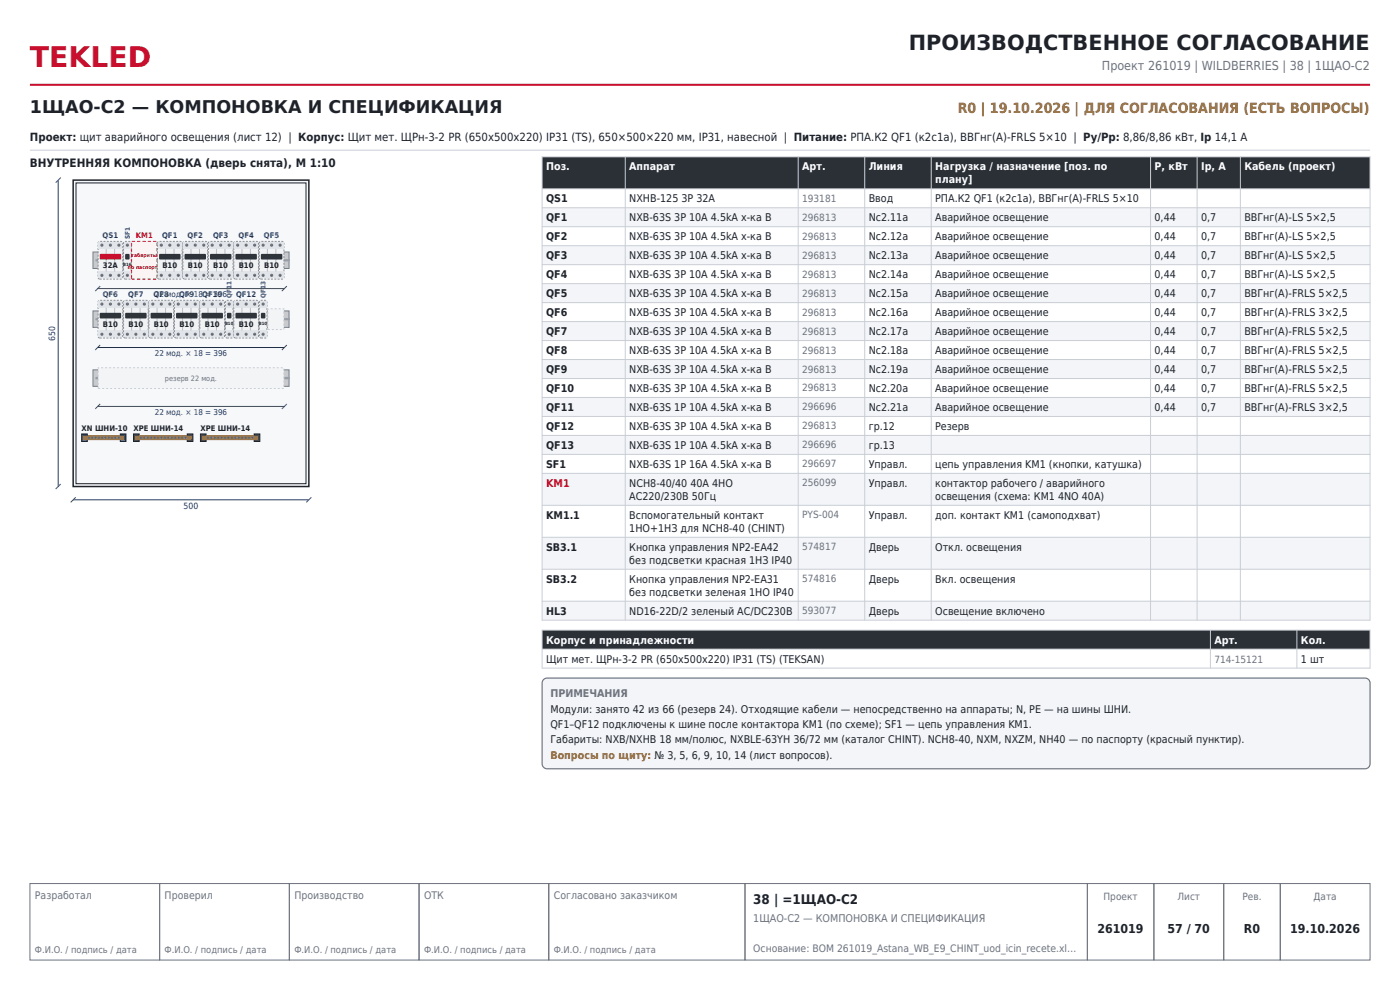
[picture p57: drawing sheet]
<svg xmlns="http://www.w3.org/2000/svg" width="297mm" height="210mm" viewBox="0 0 297 210" stroke-linecap="round" stroke-linejoin="round" font-family="sans-serif">
<defs><g id="words">
<text font-size="6" fill="#c8102e" x="6.3" y="14.1">TEKLED</text>
<text font-size="4.4" fill="#1f2329" x="192.8" y="10.6">ПРОИЗВОДСТВЕННОЕ СОГЛАСОВАНИЕ</text>
<text font-size="3.7" fill="#1f2329" x="6.3" y="24">1ЩАО-С2 — КОМПОНОВКА И СПЕЦИФИКАЦИЯ</text>
<text font-size="3" fill="#b26b00" x="203.2" y="24">R0 | 19.10.2026 | ДЛЯ СОГЛАСОВАНИЯ (ЕСТЬ ВОПРОСЫ)</text>
<text font-size="2.8" fill="#1f2329" x="159.8" y="191.7">38 | =1ЩАО-С2</text>
<text font-size="2.6" fill="#6b7280" x="233.8" y="14.8">Проект 261019 | WILDBERRIES | 38 | 1ЩАО-С2</text>
<g font-size="2.6" fill="#1f2329">
<text x="232.8" y="198">261019</text>
<text x="247.7" y="198">57 / 70</text>
<text x="263.9" y="198">R0</text>
<text x="273.7" y="198">19.10.2026</text>
</g>
<text font-size="2.5" fill="#1f2329" x="6.3" y="35.4">ВНУТРЕННЯЯ КОМПОНОВКА (дверь снята), М 1:10</text>
<text font-size="2.4" fill="#1f2329" x="6.3" y="29.9">Проект: щит аварийного освещения (лист 12) | Корпус: Щит мет. ЩРн-3-2 PR (650x500x220) IP31 (TS), 650×500×220 мм, IP31, навесной | Питание: РПА.К2 QF1 (к2с1а), ВВГнг(А)-FRLS 5×10 | Pу/Pр: 8,86/8,86 кВт, Iр 14,1 А</text>
<g font-size="2.3" fill="#fff">
<text x="115.9" y="36.2">Поз.</text>
<text x="133.5" y="36.2">Аппарат</text>
<text x="170.2" y="36.2">Арт.</text>
<text x="184.3" y="36.2">Линия</text>
<text x="198.4" y="36.2">Нагрузка / назначение [поз. по</text>
<text x="198.4" y="38.9">плану]</text>
<text x="244.9" y="36.2">P, кВт</text>
<text x="254.8" y="36.2">Iр, А</text>
<text x="264" y="36.2">Кабель (проект)</text>
<text x="115.9" y="136.6">Корпус и принадлежности</text>
<text x="257.6" y="136.6">Арт.</text>
<text x="276" y="136.6">Кол.</text>
</g>
<g font-size="2.3" fill="#1f2329">
<text x="115.9" y="42.9">QS1</text>
<text x="115.9" y="47">QF1</text>
<text x="133.5" y="42.9">NXHB-125 3P 32A</text>
<text x="133.5" y="47">NXB-63S 3P 10А 4.5kA х-ка B</text>
<text x="184.3" y="42.9">Ввод</text>
<text x="184.3" y="47">Nс2.11а</text>
<text x="198.4" y="42.9">РПА.К2 QF1 (к2с1а), ВВГнг(А)-FRLS 5×10</text>
<text x="198.4" y="47">Аварийное освещение</text>
<text x="244.9" y="47">0,44</text>
<text x="254.8" y="47">0,7</text>
<text x="264" y="47">ВВГнг(А)-LS 5×2,5</text>
<text x="115.9" y="51">QF2</text>
<text x="133.5" y="51">NXB-63S 3P 10А 4.5kA х-ка B</text>
<text x="184.3" y="51">Nс2.12а</text>
<text x="198.4" y="51">Аварийное освещение</text>
<text x="244.9" y="51">0,44</text>
<text x="254.8" y="51">0,7</text>
<text x="264" y="51">ВВГнг(А)-LS 5×2,5</text>
<text x="115.9" y="55">QF3</text>
<text x="115.9" y="59">QF4</text>
<text x="133.5" y="55">NXB-63S 3P 10А 4.5kA х-ка B</text>
<text x="133.5" y="59">NXB-63S 3P 10А 4.5kA х-ка B</text>
<text x="184.3" y="55">Nс2.13а</text>
<text x="184.3" y="59">Nс2.14а</text>
<text x="198.4" y="55">Аварийное освещение</text>
<text x="198.4" y="59">Аварийное освещение</text>
<text x="244.9" y="55">0,44</text>
<text x="244.9" y="59">0,44</text>
<text x="254.8" y="55">0,7</text>
<text x="254.8" y="59">0,7</text>
<text x="264" y="55">ВВГнг(А)-LS 5×2,5</text>
<text x="264" y="59">ВВГнг(А)-LS 5×2,5</text>
<text x="115.9" y="63.1">QF5</text>
<text x="133.5" y="63.1">NXB-63S 3P 10А 4.5kA х-ка B</text>
<text x="184.3" y="63.1">Nс2.15а</text>
<text x="198.4" y="63.1">Аварийное освещение</text>
<text x="244.9" y="63.1">0,44</text>
<text x="254.8" y="63.1">0,7</text>
<text x="264" y="63.1">ВВГнг(А)-FRLS 5×2,5</text>
<text x="115.9" y="67.1">QF6</text>
<text x="115.9" y="71.1">QF7</text>
<text x="133.5" y="67.1">NXB-63S 3P 10А 4.5kA х-ка B</text>
<text x="133.5" y="71.1">NXB-63S 3P 10А 4.5kA х-ка B</text>
<text x="184.3" y="67.1">Nс2.16а</text>
<text x="184.3" y="71.1">Nс2.17а</text>
<text x="198.4" y="67.1">Аварийное освещение</text>
<text x="198.4" y="71.1">Аварийное освещение</text>
<text x="244.9" y="67.1">0,44</text>
<text x="244.9" y="71.1">0,44</text>
<text x="254.8" y="67.1">0,7</text>
<text x="254.8" y="71.1">0,7</text>
<text x="264" y="67.1">ВВГнг(А)-FRLS 3×2,5</text>
<text x="264" y="71.1">ВВГнг(А)-FRLS 5×2,5</text>
<text x="115.9" y="75.1">QF8</text>
<text x="133.5" y="75.1">NXB-63S 3P 10А 4.5kA х-ка B</text>
<text x="184.3" y="75.1">Nс2.18а</text>
<text x="198.4" y="75.1">Аварийное освещение</text>
<text x="244.9" y="75.1">0,44</text>
<text x="254.8" y="75.1">0,7</text>
<text x="264" y="75.1">ВВГнг(А)-FRLS 5×2,5</text>
<text x="115.9" y="79.2">QF9</text>
<text x="115.9" y="83.2">QF10</text>
<text x="133.5" y="79.2">NXB-63S 3P 10А 4.5kA х-ка B</text>
<text x="133.5" y="83.2">NXB-63S 3P 10А 4.5kA х-ка B</text>
<text x="184.3" y="79.2">Nс2.19а</text>
<text x="184.3" y="83.2">Nс2.20а</text>
<text x="198.4" y="79.2">Аварийное освещение</text>
<text x="198.4" y="83.2">Аварийное освещение</text>
<text x="244.9" y="79.2">0,44</text>
<text x="244.9" y="83.2">0,44</text>
<text x="254.8" y="79.2">0,7</text>
<text x="254.8" y="83.2">0,7</text>
<text x="264" y="79.2">ВВГнг(А)-FRLS 5×2,5</text>
<text x="264" y="83.2">ВВГнг(А)-FRLS 5×2,5</text>
<text x="115.9" y="87.2">QF11</text>
<text x="133.5" y="87.2">NXB-63S 1P 10А 4.5kA х-ка B</text>
<text x="184.3" y="87.2">Nс2.21а</text>
<text x="198.4" y="87.2">Аварийное освещение</text>
<text x="244.9" y="87.2">0,44</text>
<text x="254.8" y="87.2">0,7</text>
<text x="264" y="87.2">ВВГнг(А)-FRLS 3×2,5</text>
<text x="115.9" y="91.2">QF12</text>
<text x="115.9" y="95.3">QF13</text>
<text x="133.5" y="91.2">NXB-63S 3P 10А 4.5kA х-ка B</text>
<text x="133.5" y="95.3">NXB-63S 1P 10А 4.5kA х-ка B</text>
<text x="184.3" y="91.2">гр.12</text>
<text x="184.3" y="95.3">гр.13</text>
<text x="198.4" y="91.2">Резерв</text>
<text x="115.9" y="99.3">SF1</text>
<text x="133.5" y="99.3">NXB-63S 1P 16А 4.5kA х-ка B</text>
<text x="184.3" y="99.3">Управл.</text>
<text x="198.4" y="99.3">цепь управления KM1 (кнопки, катушка)</text>
<text x="133.5" y="103.3">NCH8-40/40 40A 4НО</text>
<text x="133.5" y="106.1">AC220/230В 50Гц</text>
<text x="184.3" y="103.3">Управл.</text>
<text x="198.4" y="103.3">контактор рабочего / аварийного</text>
<text x="198.4" y="106.1">освещения (схема: КМ1 4NO 40А)</text>
<text x="115.9" y="110.1">KM1.1</text>
<text x="133.5" y="110.1">Вспомогательный контакт</text>
<text x="133.5" y="112.8">1НО+1НЗ для NCH8-40 (CHINT)</text>
<text x="184.3" y="110.1">Управл.</text>
<text x="198.4" y="110.1">доп. контакт KM1 (самоподхват)</text>
<text x="115.9" y="116.9">SB3.1</text>
<text x="133.5" y="116.9">Кнопка управления NP2-EA42</text>
<text x="133.5" y="119.6">без подсветки красная 1НЗ IP40</text>
<text x="184.3" y="116.9">Дверь</text>
<text x="198.4" y="116.9">Откл. освещения</text>
<text x="115.9" y="123.6">SB3.2</text>
<text x="133.5" y="123.6">Кнопка управления NP2-EA31</text>
<text x="184.3" y="123.6">Дверь</text>
<text x="198.4" y="123.6">Вкл. освещения</text>
<text x="115.9" y="130.4">HL3</text>
<text x="133.5" y="126.4">без подсветки зеленая 1НО IP40</text>
<text x="133.5" y="130.4">ND16-22D/2 зеленый AC/DC230В</text>
<text x="184.3" y="130.4">Дверь</text>
<text x="198.4" y="130.4">Освещение включено</text>
<text x="115.9" y="140.6">Щит мет. ЩРн-3-2 PR (650x500x220) IP31 (TS) (TEKSAN)</text>
<text x="276" y="140.6">1 шт</text>
<text x="116.8" y="151.1">Модули: занято 42 из 66 (резерв 24). Отходящие кабели — непосредственно на аппараты; N, PE — на шины ШНИ.</text>
<text x="116.8" y="154.4">QF1–QF12 подключены к шине после контактора KM1 (по схеме); SF1 — цепь управления KM1.</text>
<text x="116.8" y="157.7">Габариты: NXB/NXHB 18 мм/полюс, NXBLE-63YH 36/72 мм (каталог CHINT). NCH8-40, NXM, NXZM, NH40 — по паспорту (красный пунктир).</text>
</g>
<text font-size="2.3" fill="#c8102e" x="115.9" y="103.3">KM1</text>
<g font-size="2.3" fill="#6b7280">
<text x="116.8" y="147.9">ПРИМЕЧАНИЯ</text>
<text x="159.8" y="195.5">1ЩАО-С2 — КОМПОНОВКА И СПЕЦИФИКАЦИЯ</text>
</g>
<text font-size="2.3" fill="#b26b00" x="116.8" y="161">Вопросы по щиту: № 3, 5, 6, 9, 10, 14 (лист вопросов).</text>
<g font-size="2.2" fill="#6b7280">
<text x="7.4" y="190.6">Разработал</text>
<text x="34.9" y="190.6">Проверил</text>
<text x="62.4" y="190.6">Производство</text>
<text x="90" y="190.6">ОТК</text>
<text x="117.5" y="190.6">Согласовано заказчиком</text>
<text x="159.8" y="201.9">Основание: BOM 261019_Astana_WB_E9_CHINT_uod_icin_recete.xl…</text>
</g>
<g font-size="2.1" fill="#6b7280">
<text x="170.2" y="42.8">193181</text>
<text x="170.2" y="46.8">296813</text>
<text x="170.2" y="50.8">296813</text>
<text x="170.2" y="54.9">296813</text>
<text x="170.2" y="58.9">296813</text>
<text x="170.2" y="62.9">296813</text>
<text x="170.2" y="66.9">296813</text>
<text x="170.2" y="71">296813</text>
<text x="170.2" y="75">296813</text>
<text x="170.2" y="79">296813</text>
<text x="170.2" y="83">296813</text>
<text x="170.2" y="87.1">296696</text>
<text x="170.2" y="91.1">296813</text>
<text x="170.2" y="95.1">296696</text>
<text x="170.2" y="99.1">296697</text>
<text x="170.2" y="103.2">256099</text>
<text x="170.2" y="109.9">PYS-004</text>
<text x="170.2" y="116.7">574817</text>
<text x="170.2" y="123.5">574816</text>
<text x="170.2" y="130.3">593077</text>
<text x="257.6" y="140.5">714-15121</text>
<text x="234.1" y="190.9">Проект</text>
<text x="249.8" y="190.9">Лист</text>
<text x="263.6" y="190.9">Рев.</text>
<text x="278.7" y="190.9">Дата</text>
</g>
<g font-size="2" fill="#6b7280">
<text x="7.4" y="202.2">Ф.И.О. / подпись / дата</text>
<text x="34.9" y="202.2">Ф.И.О. / подпись / дата</text>
<text x="62.4" y="202.2">Ф.И.О. / подпись / дата</text>
<text x="90" y="202.2">Ф.И.О. / подпись / дата</text>
<text x="117.5" y="202.2">Ф.И.О. / подпись / дата</text>
</g>
<g font-size="1.8" fill="#0b3d91">
<text x="11.7" y="72.3" transform="rotate(-90 11.7 72.3)">650</text>
<text x="38.9" y="108">500</text>
</g>
<g font-size="1.7" fill="#0b3d91">
<text x="32.8" y="63.1">22 мод. × 18 = 396</text>
<text x="32.8" y="75.6">22 мод. × 18 = 396</text>
<text x="32.8" y="88.1">22 мод. × 18 = 396</text>
</g>
<g font-size="1.6" fill="#0b3d91">
<text x="21.8" y="50.6">QS1</text>
<text x="34.4" y="50.6">QF1</text>
<text x="39.8" y="50.6">QF2</text>
<text x="45.2" y="50.6">QF3</text>
<text x="50.6" y="50.6">QF4</text>
<text x="56" y="50.6">QF5</text>
<text x="21.8" y="63.1">QF6</text>
<text x="27.2" y="63.1">QF7</text>
<text x="32.6" y="63.1">QF8</text>
<text x="38" y="63.1">QF9</text>
<text x="42.9" y="63.1">QF10</text>
<text x="50.1" y="63.1">QF12</text>
</g>
<text font-size="1.6" fill="#c8102e" x="28.8" y="50.6">KM1</text>
<g font-size="1.6" fill="#1f2329">
<text x="21.8" y="56.8">32A</text>
<text x="34.5" y="56.8">B10</text>
<text x="39.9" y="56.8">B10</text>
<text x="45.3" y="56.8">B10</text>
<text x="50.7" y="56.8">B10</text>
<text x="56.1" y="56.8">B10</text>
<text x="21.9" y="69.3">B10</text>
<text x="27.3" y="69.3">B10</text>
<text x="32.7" y="69.3">B10</text>
<text x="38.1" y="69.3">B10</text>
<text x="43.5" y="69.3">B10</text>
<text x="50.7" y="69.3">B10</text>
<text x="17.3" y="91.5">XN ШНИ-10</text>
<text x="28.3" y="91.5">XPE ШНИ-14</text>
<text x="42.5" y="91.5">XPE ШНИ-14</text>
</g>
<text font-size="1.6" fill="#6b7280" x="35" y="80.9">резерв 22 мод.</text>
<g font-size="1.3" fill="#0b3d91">
<text x="27.5" y="50.7" transform="rotate(-90 27.5 50.7)">SF1</text>
<text x="49.1" y="63.2" transform="rotate(-90 49.1 63.2)">QF11</text>
<text x="56.3" y="63.2" transform="rotate(-90 56.3 63.2)">QF13</text>
</g>
<g font-size="1.1" fill="#c8102e">
<text x="27.2" y="57">по паспорту</text>
<text x="27.9" y="54.5">габариты</text>
</g>
<g font-size=".9" fill="#1f2329">
<text x="26.1" y="56.4">B16</text>
<text x="47.7" y="68.9">B10</text>
<text x="54.9" y="68.9">B10</text>
</g>
</g></defs>
<path d="M6.3 18h284.4" fill="none" stroke="#c8102e" stroke-width=".42"/>
<path d="M6.3 187.4h27.6v16.2h-27.6zM33.9 187.4h27.5v16.2h-27.5zM61.4 187.4h27.5v16.2h-27.5zM88.9 187.4h27.5v16.2h-27.5zM116.4 187.4h41.6v16.2h-41.6zM158 187.4h72.7v16.2h-72.7zM230.7 187.4h14.1v16.2h-14.1zM244.8 187.4h14.8v16.2h-14.8zM259.6 187.4h12v16.2h-12zM271.6 187.4h19.1v16.2h-19.1z" fill="none" stroke="#6b7280" stroke-width=".21"/>
<path d="M6.3 31.9h284.4" fill="none" stroke="#c9ced6" stroke-width=".21"/>
<path d="M15.5 38.2h50v65h-50z" fill-rule="evenodd" fill="#f7f8fa" stroke="#1f2329" stroke-width=".32"/>
<path d="M16.1 38.8h48.8v63.8h-48.8z" fill="none" stroke="#1f2329" stroke-width=".21"/>
<path d="M12.3 38.2v65M12.9 37.7l-1.1 1M12.9 102.7l-1.1 1M15.5 106h50M16.1 105.5l-1.1 1.1M66.1 105.5l-1.1 1.1" fill="none" stroke="#0b3d91" stroke-width=".21"/>
<path d="M19.7 53.5h41.6v3.5h-41.6z" fill-rule="evenodd" fill="#c3c8ce" stroke="#7a818b" stroke-width=".21"/>
<g fill="#9aa0a8">
<path d="M20.3 55h1l.2 .2-.2 .2h-.8h-.2z" fill-rule="evenodd"/>
<path d="M22.8 55h1l.2 .2-.2 .2h-.8h-.2z" fill-rule="evenodd"/>
<path d="M25.3 55h1l.2 .2-.2 .2h-.8h-.2z" fill-rule="evenodd"/>
<path d="M27.8 55h1l.2 .2-.2 .2h-.8h-.2z" fill-rule="evenodd"/>
<path d="M30.3 55h1l.2 .2-.2 .2h-.8h-.2z" fill-rule="evenodd"/>
<path d="M32.8 55h1l.2 .2-.2 .2h-.8h-.2z" fill-rule="evenodd"/>
<path d="M35.3 55h1l.2 .2-.2 .2h-.8h-.2z" fill-rule="evenodd"/>
<path d="M37.8 55h1l.2 .2-.2 .2h-.8h-.2z" fill-rule="evenodd"/>
<path d="M40.3 55h1l.2 .2-.2 .2h-.8h-.2z" fill-rule="evenodd"/>
<path d="M42.8 55h1l.2 .2-.2 .2h-.8h-.2z" fill-rule="evenodd"/>
<path d="M45.3 55h1l.2 .2-.2 .2h-.8h-.2z" fill-rule="evenodd"/>
<path d="M47.8 55h1l.2 .2-.2 .2h-.8h-.2z" fill-rule="evenodd"/>
<path d="M50.3 55h1l.2 .2-.2 .2h-.8h-.2z" fill-rule="evenodd"/>
<path d="M52.8 55h1l.2 .2-.2 .2h-.8h-.2z" fill-rule="evenodd"/>
<path d="M55.3 55h1l.2 .2-.2 .2h-.8h-.2z" fill-rule="evenodd"/>
<path d="M57.8 55h1l.2 .2-.2 .2h-.8h-.2z" fill-rule="evenodd"/>
<path d="M60.3 55h1l.2 .2-.2 .2h-.8h-.2z" fill-rule="evenodd"/>
</g>
<path d="M21 51.3l4.7-.1 .3 .2v7.5l-.1 .3h-4.7l-.3-.2-.1-7.4z" fill-rule="evenodd" fill="#f1f2f3" stroke="#8a9099" stroke-width=".21" stroke-dasharray=".4 .3" stroke-linecap="butt"/>
<g fill="#e1e4e8">
<path d="M21 51.5h4.9v1.3h-4.9z" fill-rule="evenodd"/>
<path d="M21 57.6h4.9v1.4h-4.9z" fill-rule="evenodd"/>
</g>
<circle cx="21.6" cy="52" r=".23" fill="#d9dce0" stroke="#6b7280" stroke-width=".21"/>
<path d="M21.5 52h.3" fill="none" stroke="#4b5058" stroke-width=".21"/>
<circle cx="21.6" cy="58.4" r=".23" fill="#d9dce0" stroke="#6b7280" stroke-width=".21"/>
<path d="M21.5 58.4h.3" fill="none" stroke="#4b5058" stroke-width=".21"/>
<circle cx="23.4" cy="52" r=".23" fill="#d9dce0" stroke="#6b7280" stroke-width=".21"/>
<path d="M23.3 52h.3" fill="none" stroke="#4b5058" stroke-width=".21"/>
<circle cx="23.4" cy="58.4" r=".23" fill="#d9dce0" stroke="#6b7280" stroke-width=".21"/>
<path d="M23.3 58.4h.3" fill="none" stroke="#4b5058" stroke-width=".21"/>
<path d="M22.5 52.8v4.8" fill="none" stroke="#b9bec5" stroke-width=".21"/>
<circle cx="25.2" cy="52" r=".23" fill="#d9dce0" stroke="#6b7280" stroke-width=".21"/>
<path d="M25.1 52h.3" fill="none" stroke="#4b5058" stroke-width=".21"/>
<circle cx="25.2" cy="58.4" r=".23" fill="#d9dce0" stroke="#6b7280" stroke-width=".21"/>
<path d="M25.1 58.4h.3" fill="none" stroke="#4b5058" stroke-width=".21"/>
<path d="M24.3 52.8v4.8" fill="none" stroke="#b9bec5" stroke-width=".21"/>
<path d="M21.2 53.9h4.3l.2 .2v.7l-.2 .3h-4.1l-.3-.3z" fill-rule="evenodd" fill="#c8102e"/>
<path d="M26.4 51.3l1.1-.1 .3 .4v7.3l-.3 .3h-1.1l-.2-.3v-7.3z" fill-rule="evenodd" fill="#f1f2f3" stroke="#8a9099" stroke-width=".21" stroke-dasharray=".4 .3" stroke-linecap="butt"/>
<g fill="#e1e4e8">
<path d="M26.4 51.5h1.3v1.3h-1.3z" fill-rule="evenodd"/>
<path d="M26.4 57.6h1.3v1.4h-1.3z" fill-rule="evenodd"/>
</g>
<circle cx="27" cy="52" r=".23" fill="#d9dce0" stroke="#6b7280" stroke-width=".21"/>
<path d="M26.9 52h.3" fill="none" stroke="#4b5058" stroke-width=".21"/>
<circle cx="27" cy="58.4" r=".23" fill="#d9dce0" stroke="#6b7280" stroke-width=".21"/>
<path d="M26.9 58.4h.3" fill="none" stroke="#4b5058" stroke-width=".21"/>
<path d="M26.6 53.9h.8v1.1h-.8z" fill-rule="evenodd" fill="#2f343b"/>
<path d="M27.9 51.2h5.4v8h-5.4z" fill-rule="evenodd" fill="#fff4f4" stroke="#c8102e" stroke-width=".21" stroke-dasharray=".7 .4" stroke-linecap="butt"/>
<path d="M33.5 51.4l.3-.2h4.5l.3 .2v7.5l-.1 .3h-4.7l-.3-.2z" fill-rule="evenodd" fill="#f1f2f3" stroke="#8a9099" stroke-width=".21" stroke-dasharray=".4 .3" stroke-linecap="butt"/>
<g fill="#e1e4e8">
<path d="M33.6 51.5h4.9v1.3h-4.9z" fill-rule="evenodd"/>
<path d="M33.6 57.6h4.9v1.4h-4.9z" fill-rule="evenodd"/>
</g>
<circle cx="34.2" cy="52" r=".23" fill="#d9dce0" stroke="#6b7280" stroke-width=".21"/>
<path d="M34.1 52h.3" fill="none" stroke="#4b5058" stroke-width=".21"/>
<circle cx="34.2" cy="58.4" r=".23" fill="#d9dce0" stroke="#6b7280" stroke-width=".21"/>
<path d="M34.1 58.4h.3" fill="none" stroke="#4b5058" stroke-width=".21"/>
<circle cx="36" cy="52" r=".23" fill="#d9dce0" stroke="#6b7280" stroke-width=".21"/>
<path d="M35.9 52h.3" fill="none" stroke="#4b5058" stroke-width=".21"/>
<circle cx="36" cy="58.4" r=".23" fill="#d9dce0" stroke="#6b7280" stroke-width=".21"/>
<path d="M35.9 58.4h.3" fill="none" stroke="#4b5058" stroke-width=".21"/>
<path d="M35.1 52.8v4.8" fill="none" stroke="#b9bec5" stroke-width=".21"/>
<circle cx="37.8" cy="52" r=".23" fill="#d9dce0" stroke="#6b7280" stroke-width=".21"/>
<path d="M37.7 52h.3" fill="none" stroke="#4b5058" stroke-width=".21"/>
<circle cx="37.8" cy="58.4" r=".23" fill="#d9dce0" stroke="#6b7280" stroke-width=".21"/>
<path d="M37.7 58.4h.3" fill="none" stroke="#4b5058" stroke-width=".21"/>
<path d="M36.9 52.8v4.8" fill="none" stroke="#b9bec5" stroke-width=".21"/>
<path d="M33.8 53.9h4.3l.2 .2v.7l-.2 .3h-4.1l-.3-.3z" fill-rule="evenodd" fill="#2f343b"/>
<path d="M39 51.3l4.7-.1 .3 .2v7.5l-.1 .3h-4.7l-.3-.2-.1-7.4z" fill-rule="evenodd" fill="#f1f2f3" stroke="#8a9099" stroke-width=".21" stroke-dasharray=".4 .3" stroke-linecap="butt"/>
<g fill="#e1e4e8">
<path d="M39 51.5h4.9v1.3h-4.9z" fill-rule="evenodd"/>
<path d="M39 57.6h4.9v1.4h-4.9z" fill-rule="evenodd"/>
</g>
<circle cx="39.6" cy="52" r=".23" fill="#d9dce0" stroke="#6b7280" stroke-width=".21"/>
<path d="M39.5 52h.3" fill="none" stroke="#4b5058" stroke-width=".21"/>
<circle cx="39.6" cy="58.4" r=".23" fill="#d9dce0" stroke="#6b7280" stroke-width=".21"/>
<path d="M39.5 58.4h.3" fill="none" stroke="#4b5058" stroke-width=".21"/>
<circle cx="41.4" cy="52" r=".23" fill="#d9dce0" stroke="#6b7280" stroke-width=".21"/>
<path d="M41.3 52h.3" fill="none" stroke="#4b5058" stroke-width=".21"/>
<circle cx="41.4" cy="58.4" r=".23" fill="#d9dce0" stroke="#6b7280" stroke-width=".21"/>
<path d="M41.3 58.4h.3" fill="none" stroke="#4b5058" stroke-width=".21"/>
<path d="M40.5 52.8v4.8" fill="none" stroke="#b9bec5" stroke-width=".21"/>
<circle cx="43.2" cy="52" r=".23" fill="#d9dce0" stroke="#6b7280" stroke-width=".21"/>
<path d="M43.1 52h.3" fill="none" stroke="#4b5058" stroke-width=".21"/>
<circle cx="43.2" cy="58.4" r=".23" fill="#d9dce0" stroke="#6b7280" stroke-width=".21"/>
<path d="M43.1 58.4h.3" fill="none" stroke="#4b5058" stroke-width=".21"/>
<path d="M42.3 52.8v4.8" fill="none" stroke="#b9bec5" stroke-width=".21"/>
<path d="M39.2 53.9h4.3l.2 .2v.7l-.2 .3h-4.1l-.3-.3z" fill-rule="evenodd" fill="#2f343b"/>
<path d="M44.4 51.3l4.7-.1 .3 .2v7.5l-.1 .3h-4.7l-.3-.2-.1-7.4z" fill-rule="evenodd" fill="#f1f2f3" stroke="#8a9099" stroke-width=".21" stroke-dasharray=".4 .3" stroke-linecap="butt"/>
<g fill="#e1e4e8">
<path d="M44.4 51.5h4.9v1.3h-4.9z" fill-rule="evenodd"/>
<path d="M44.4 57.6h4.9v1.4h-4.9z" fill-rule="evenodd"/>
</g>
<circle cx="45" cy="52" r=".23" fill="#d9dce0" stroke="#6b7280" stroke-width=".21"/>
<path d="M44.9 52h.3" fill="none" stroke="#4b5058" stroke-width=".21"/>
<circle cx="45" cy="58.4" r=".23" fill="#d9dce0" stroke="#6b7280" stroke-width=".21"/>
<path d="M44.9 58.4h.3" fill="none" stroke="#4b5058" stroke-width=".21"/>
<circle cx="46.8" cy="52" r=".23" fill="#d9dce0" stroke="#6b7280" stroke-width=".21"/>
<path d="M46.7 52h.3" fill="none" stroke="#4b5058" stroke-width=".21"/>
<circle cx="46.8" cy="58.4" r=".23" fill="#d9dce0" stroke="#6b7280" stroke-width=".21"/>
<path d="M46.7 58.4h.3" fill="none" stroke="#4b5058" stroke-width=".21"/>
<path d="M45.9 52.8v4.8" fill="none" stroke="#b9bec5" stroke-width=".21"/>
<circle cx="48.6" cy="52" r=".23" fill="#d9dce0" stroke="#6b7280" stroke-width=".21"/>
<path d="M48.5 52h.3" fill="none" stroke="#4b5058" stroke-width=".21"/>
<circle cx="48.6" cy="58.4" r=".23" fill="#d9dce0" stroke="#6b7280" stroke-width=".21"/>
<path d="M48.5 58.4h.3" fill="none" stroke="#4b5058" stroke-width=".21"/>
<path d="M47.7 52.8v4.8" fill="none" stroke="#b9bec5" stroke-width=".21"/>
<path d="M44.6 53.9h4.3l.2 .2v.7l-.2 .3h-4.1l-.3-.3z" fill-rule="evenodd" fill="#2f343b"/>
<path d="M49.8 51.3l4.7-.1 .3 .2v7.5l-.1 .3h-4.7l-.3-.2-.1-7.4z" fill-rule="evenodd" fill="#f1f2f3" stroke="#8a9099" stroke-width=".21" stroke-dasharray=".4 .3" stroke-linecap="butt"/>
<g fill="#e1e4e8">
<path d="M49.8 51.5h4.9v1.3h-4.9z" fill-rule="evenodd"/>
<path d="M49.8 57.6h4.9v1.4h-4.9z" fill-rule="evenodd"/>
</g>
<circle cx="50.4" cy="52" r=".23" fill="#d9dce0" stroke="#6b7280" stroke-width=".21"/>
<path d="M50.3 52h.3" fill="none" stroke="#4b5058" stroke-width=".21"/>
<circle cx="50.4" cy="58.4" r=".23" fill="#d9dce0" stroke="#6b7280" stroke-width=".21"/>
<path d="M50.3 58.4h.3" fill="none" stroke="#4b5058" stroke-width=".21"/>
<circle cx="52.2" cy="52" r=".23" fill="#d9dce0" stroke="#6b7280" stroke-width=".21"/>
<path d="M52.1 52h.3" fill="none" stroke="#4b5058" stroke-width=".21"/>
<circle cx="52.2" cy="58.4" r=".23" fill="#d9dce0" stroke="#6b7280" stroke-width=".21"/>
<path d="M52.1 58.4h.3" fill="none" stroke="#4b5058" stroke-width=".21"/>
<path d="M51.3 52.8v4.8" fill="none" stroke="#b9bec5" stroke-width=".21"/>
<circle cx="54" cy="52" r=".23" fill="#d9dce0" stroke="#6b7280" stroke-width=".21"/>
<path d="M53.9 52h.3" fill="none" stroke="#4b5058" stroke-width=".21"/>
<circle cx="54" cy="58.4" r=".23" fill="#d9dce0" stroke="#6b7280" stroke-width=".21"/>
<path d="M53.9 58.4h.3" fill="none" stroke="#4b5058" stroke-width=".21"/>
<path d="M53.1 52.8v4.8" fill="none" stroke="#b9bec5" stroke-width=".21"/>
<path d="M50 53.9h4.3l.2 .2v.7l-.2 .3h-4.1l-.3-.3z" fill-rule="evenodd" fill="#2f343b"/>
<path d="M55.1 51.4l.3-.2h4.5l.3 .2v7.5l-.1 .3h-4.7l-.3-.2z" fill-rule="evenodd" fill="#f1f2f3" stroke="#8a9099" stroke-width=".21" stroke-dasharray=".4 .3" stroke-linecap="butt"/>
<g fill="#e1e4e8">
<path d="M55.2 51.5h4.9v1.3h-4.9z" fill-rule="evenodd"/>
<path d="M55.2 57.6h4.9v1.4h-4.9z" fill-rule="evenodd"/>
</g>
<circle cx="55.8" cy="52" r=".23" fill="#d9dce0" stroke="#6b7280" stroke-width=".21"/>
<path d="M55.7 52h.3" fill="none" stroke="#4b5058" stroke-width=".21"/>
<circle cx="55.8" cy="58.4" r=".23" fill="#d9dce0" stroke="#6b7280" stroke-width=".21"/>
<path d="M55.7 58.4h.3" fill="none" stroke="#4b5058" stroke-width=".21"/>
<circle cx="57.6" cy="52" r=".23" fill="#d9dce0" stroke="#6b7280" stroke-width=".21"/>
<path d="M57.5 52h.3" fill="none" stroke="#4b5058" stroke-width=".21"/>
<circle cx="57.6" cy="58.4" r=".23" fill="#d9dce0" stroke="#6b7280" stroke-width=".21"/>
<path d="M57.5 58.4h.3" fill="none" stroke="#4b5058" stroke-width=".21"/>
<path d="M56.7 52.8v4.8" fill="none" stroke="#b9bec5" stroke-width=".21"/>
<circle cx="59.4" cy="52" r=".23" fill="#d9dce0" stroke="#6b7280" stroke-width=".21"/>
<path d="M59.3 52h.3" fill="none" stroke="#4b5058" stroke-width=".21"/>
<circle cx="59.4" cy="58.4" r=".23" fill="#d9dce0" stroke="#6b7280" stroke-width=".21"/>
<path d="M59.3 58.4h.3" fill="none" stroke="#4b5058" stroke-width=".21"/>
<path d="M58.5 52.8v4.8" fill="none" stroke="#b9bec5" stroke-width=".21"/>
<path d="M55.4 53.9h4.3l.2 .2v.7l-.2 .3h-4.1l-.3-.3z" fill-rule="evenodd" fill="#2f343b"/>
<path d="M20.7 61.2h39.6M21.3 60.7l-1.1 1M60.9 60.7l-1.1 1" fill="none" stroke="#0b3d91" stroke-width=".21"/>
<path d="M19.7 66h41.6v3.5h-41.6z" fill-rule="evenodd" fill="#c3c8ce" stroke="#7a818b" stroke-width=".21"/>
<g fill="#9aa0a8">
<path d="M20.3 67.5h1l.2 .2-.2 .2h-.8h-.2z" fill-rule="evenodd"/>
<path d="M22.8 67.5h1l.2 .2-.2 .2h-.8h-.2z" fill-rule="evenodd"/>
<path d="M25.3 67.5h1l.2 .2-.2 .2h-.8h-.2z" fill-rule="evenodd"/>
<path d="M27.8 67.5h1l.2 .2-.2 .2h-.8h-.2z" fill-rule="evenodd"/>
<path d="M30.3 67.5h1l.2 .2-.2 .2h-.8h-.2z" fill-rule="evenodd"/>
<path d="M32.8 67.5h1l.2 .2-.2 .2h-.8h-.2z" fill-rule="evenodd"/>
<path d="M35.3 67.5h1l.2 .2-.2 .2h-.8h-.2z" fill-rule="evenodd"/>
<path d="M37.8 67.5h1l.2 .2-.2 .2h-.8h-.2z" fill-rule="evenodd"/>
<path d="M40.3 67.5h1l.2 .2-.2 .2h-.8h-.2z" fill-rule="evenodd"/>
<path d="M42.8 67.5h1l.2 .2-.2 .2h-.8h-.2z" fill-rule="evenodd"/>
<path d="M45.3 67.5h1l.2 .2-.2 .2h-.8h-.2z" fill-rule="evenodd"/>
<path d="M47.8 67.5h1l.2 .2-.2 .2h-.8h-.2z" fill-rule="evenodd"/>
<path d="M50.3 67.5h1l.2 .2-.2 .2h-.8h-.2z" fill-rule="evenodd"/>
<path d="M52.8 67.5h1l.2 .2-.2 .2h-.8h-.2z" fill-rule="evenodd"/>
<path d="M55.3 67.5h1l.2 .2-.2 .2h-.8h-.2z" fill-rule="evenodd"/>
<path d="M57.8 67.5h1l.2 .2-.2 .2h-.8h-.2z" fill-rule="evenodd"/>
<path d="M60.3 67.5h1l.2 .2-.2 .2h-.8h-.2z" fill-rule="evenodd"/>
</g>
<path d="M21 63.8l4.7-.1 .3 .2v7.5l-.1 .3h-4.7l-.3-.2-.1-7.4z" fill-rule="evenodd" fill="#f1f2f3" stroke="#8a9099" stroke-width=".21" stroke-dasharray=".4 .3" stroke-linecap="butt"/>
<g fill="#e1e4e8">
<path d="M21 64h4.9v1.3h-4.9z" fill-rule="evenodd"/>
<path d="M21 70.1h4.9v1.4h-4.9z" fill-rule="evenodd"/>
</g>
<circle cx="21.6" cy="64.5" r=".23" fill="#d9dce0" stroke="#6b7280" stroke-width=".21"/>
<path d="M21.5 64.5h.3" fill="none" stroke="#4b5058" stroke-width=".21"/>
<circle cx="21.6" cy="70.9" r=".23" fill="#d9dce0" stroke="#6b7280" stroke-width=".21"/>
<path d="M21.5 70.9h.3" fill="none" stroke="#4b5058" stroke-width=".21"/>
<circle cx="23.4" cy="64.5" r=".23" fill="#d9dce0" stroke="#6b7280" stroke-width=".21"/>
<path d="M23.3 64.5h.3" fill="none" stroke="#4b5058" stroke-width=".21"/>
<circle cx="23.4" cy="70.9" r=".23" fill="#d9dce0" stroke="#6b7280" stroke-width=".21"/>
<path d="M23.3 70.9h.3" fill="none" stroke="#4b5058" stroke-width=".21"/>
<path d="M22.5 65.3v4.8" fill="none" stroke="#b9bec5" stroke-width=".21"/>
<circle cx="25.2" cy="64.5" r=".23" fill="#d9dce0" stroke="#6b7280" stroke-width=".21"/>
<path d="M25.1 64.5h.3" fill="none" stroke="#4b5058" stroke-width=".21"/>
<circle cx="25.2" cy="70.9" r=".23" fill="#d9dce0" stroke="#6b7280" stroke-width=".21"/>
<path d="M25.1 70.9h.3" fill="none" stroke="#4b5058" stroke-width=".21"/>
<path d="M24.3 65.3v4.8" fill="none" stroke="#b9bec5" stroke-width=".21"/>
<path d="M21.2 66.4h4.3l.2 .2v.7l-.2 .3h-4.1l-.3-.3z" fill-rule="evenodd" fill="#2f343b"/>
<path d="M26.4 63.8l4.7-.1 .3 .2v7.5l-.1 .3h-4.7l-.3-.2-.1-7.4z" fill-rule="evenodd" fill="#f1f2f3" stroke="#8a9099" stroke-width=".21" stroke-dasharray=".4 .3" stroke-linecap="butt"/>
<g fill="#e1e4e8">
<path d="M26.4 64h4.9v1.3h-4.9z" fill-rule="evenodd"/>
<path d="M26.4 70.1h4.9v1.4h-4.9z" fill-rule="evenodd"/>
</g>
<circle cx="27" cy="64.5" r=".23" fill="#d9dce0" stroke="#6b7280" stroke-width=".21"/>
<path d="M26.9 64.5h.3" fill="none" stroke="#4b5058" stroke-width=".21"/>
<circle cx="27" cy="70.9" r=".23" fill="#d9dce0" stroke="#6b7280" stroke-width=".21"/>
<path d="M26.9 70.9h.3" fill="none" stroke="#4b5058" stroke-width=".21"/>
<circle cx="28.8" cy="64.5" r=".23" fill="#d9dce0" stroke="#6b7280" stroke-width=".21"/>
<path d="M28.7 64.5h.3" fill="none" stroke="#4b5058" stroke-width=".21"/>
<circle cx="28.8" cy="70.9" r=".23" fill="#d9dce0" stroke="#6b7280" stroke-width=".21"/>
<path d="M28.7 70.9h.3" fill="none" stroke="#4b5058" stroke-width=".21"/>
<path d="M27.9 65.3v4.8" fill="none" stroke="#b9bec5" stroke-width=".21"/>
<circle cx="30.6" cy="64.5" r=".23" fill="#d9dce0" stroke="#6b7280" stroke-width=".21"/>
<path d="M30.5 64.5h.3" fill="none" stroke="#4b5058" stroke-width=".21"/>
<circle cx="30.6" cy="70.9" r=".23" fill="#d9dce0" stroke="#6b7280" stroke-width=".21"/>
<path d="M30.5 70.9h.3" fill="none" stroke="#4b5058" stroke-width=".21"/>
<path d="M29.7 65.3v4.8" fill="none" stroke="#b9bec5" stroke-width=".21"/>
<path d="M26.6 66.4h4.3l.2 .2v.7l-.2 .3h-4.1l-.3-.3z" fill-rule="evenodd" fill="#2f343b"/>
<path d="M31.8 63.8l4.7-.1 .3 .2v7.5l-.1 .3h-4.7l-.3-.2-.1-7.4z" fill-rule="evenodd" fill="#f1f2f3" stroke="#8a9099" stroke-width=".21" stroke-dasharray=".4 .3" stroke-linecap="butt"/>
<g fill="#e1e4e8">
<path d="M31.8 64h4.9v1.3h-4.9z" fill-rule="evenodd"/>
<path d="M31.8 70.1h4.9v1.4h-4.9z" fill-rule="evenodd"/>
</g>
<circle cx="32.4" cy="64.5" r=".23" fill="#d9dce0" stroke="#6b7280" stroke-width=".21"/>
<path d="M32.3 64.5h.3" fill="none" stroke="#4b5058" stroke-width=".21"/>
<circle cx="32.4" cy="70.9" r=".23" fill="#d9dce0" stroke="#6b7280" stroke-width=".21"/>
<path d="M32.3 70.9h.3" fill="none" stroke="#4b5058" stroke-width=".21"/>
<circle cx="34.2" cy="64.5" r=".23" fill="#d9dce0" stroke="#6b7280" stroke-width=".21"/>
<path d="M34.1 64.5h.3" fill="none" stroke="#4b5058" stroke-width=".21"/>
<circle cx="34.2" cy="70.9" r=".23" fill="#d9dce0" stroke="#6b7280" stroke-width=".21"/>
<path d="M34.1 70.9h.3" fill="none" stroke="#4b5058" stroke-width=".21"/>
<path d="M33.3 65.3v4.8" fill="none" stroke="#b9bec5" stroke-width=".21"/>
<circle cx="36" cy="64.5" r=".23" fill="#d9dce0" stroke="#6b7280" stroke-width=".21"/>
<path d="M35.9 64.5h.3" fill="none" stroke="#4b5058" stroke-width=".21"/>
<circle cx="36" cy="70.9" r=".23" fill="#d9dce0" stroke="#6b7280" stroke-width=".21"/>
<path d="M35.9 70.9h.3" fill="none" stroke="#4b5058" stroke-width=".21"/>
<path d="M35.1 65.3v4.8" fill="none" stroke="#b9bec5" stroke-width=".21"/>
<path d="M32 66.4h4.3l.2 .2v.7l-.2 .3h-4.1l-.3-.3z" fill-rule="evenodd" fill="#2f343b"/>
<path d="M37.2 63.8l4.7-.1 .3 .2v7.5l-.1 .3h-4.7l-.3-.2-.1-7.4z" fill-rule="evenodd" fill="#f1f2f3" stroke="#8a9099" stroke-width=".21" stroke-dasharray=".4 .3" stroke-linecap="butt"/>
<g fill="#e1e4e8">
<path d="M37.2 64h4.9v1.3h-4.9z" fill-rule="evenodd"/>
<path d="M37.2 70.1h4.9v1.4h-4.9z" fill-rule="evenodd"/>
</g>
<circle cx="37.8" cy="64.5" r=".23" fill="#d9dce0" stroke="#6b7280" stroke-width=".21"/>
<path d="M37.7 64.5h.3" fill="none" stroke="#4b5058" stroke-width=".21"/>
<circle cx="37.8" cy="70.9" r=".23" fill="#d9dce0" stroke="#6b7280" stroke-width=".21"/>
<path d="M37.7 70.9h.3" fill="none" stroke="#4b5058" stroke-width=".21"/>
<circle cx="39.6" cy="64.5" r=".23" fill="#d9dce0" stroke="#6b7280" stroke-width=".21"/>
<path d="M39.5 64.5h.3" fill="none" stroke="#4b5058" stroke-width=".21"/>
<circle cx="39.6" cy="70.9" r=".23" fill="#d9dce0" stroke="#6b7280" stroke-width=".21"/>
<path d="M39.5 70.9h.3" fill="none" stroke="#4b5058" stroke-width=".21"/>
<path d="M38.7 65.3v4.8" fill="none" stroke="#b9bec5" stroke-width=".21"/>
<circle cx="41.4" cy="64.5" r=".23" fill="#d9dce0" stroke="#6b7280" stroke-width=".21"/>
<path d="M41.3 64.5h.3" fill="none" stroke="#4b5058" stroke-width=".21"/>
<circle cx="41.4" cy="70.9" r=".23" fill="#d9dce0" stroke="#6b7280" stroke-width=".21"/>
<path d="M41.3 70.9h.3" fill="none" stroke="#4b5058" stroke-width=".21"/>
<path d="M40.5 65.3v4.8" fill="none" stroke="#b9bec5" stroke-width=".21"/>
<path d="M37.4 66.4h4.3l.2 .2v.7l-.2 .3h-4.1l-.3-.3z" fill-rule="evenodd" fill="#2f343b"/>
<path d="M42.5 63.9l.3-.2h4.5l.3 .2v7.5l-.1 .3h-4.7l-.3-.2z" fill-rule="evenodd" fill="#f1f2f3" stroke="#8a9099" stroke-width=".21" stroke-dasharray=".4 .3" stroke-linecap="butt"/>
<g fill="#e1e4e8">
<path d="M42.6 64h4.9v1.3h-4.9z" fill-rule="evenodd"/>
<path d="M42.6 70.1h4.9v1.4h-4.9z" fill-rule="evenodd"/>
</g>
<circle cx="43.2" cy="64.5" r=".23" fill="#d9dce0" stroke="#6b7280" stroke-width=".21"/>
<path d="M43.1 64.5h.3" fill="none" stroke="#4b5058" stroke-width=".21"/>
<circle cx="43.2" cy="70.9" r=".23" fill="#d9dce0" stroke="#6b7280" stroke-width=".21"/>
<path d="M43.1 70.9h.3" fill="none" stroke="#4b5058" stroke-width=".21"/>
<circle cx="45" cy="64.5" r=".23" fill="#d9dce0" stroke="#6b7280" stroke-width=".21"/>
<path d="M44.9 64.5h.3" fill="none" stroke="#4b5058" stroke-width=".21"/>
<circle cx="45" cy="70.9" r=".23" fill="#d9dce0" stroke="#6b7280" stroke-width=".21"/>
<path d="M44.9 70.9h.3" fill="none" stroke="#4b5058" stroke-width=".21"/>
<path d="M44.1 65.3v4.8" fill="none" stroke="#b9bec5" stroke-width=".21"/>
<circle cx="46.8" cy="64.5" r=".23" fill="#d9dce0" stroke="#6b7280" stroke-width=".21"/>
<path d="M46.7 64.5h.3" fill="none" stroke="#4b5058" stroke-width=".21"/>
<circle cx="46.8" cy="70.9" r=".23" fill="#d9dce0" stroke="#6b7280" stroke-width=".21"/>
<path d="M46.7 70.9h.3" fill="none" stroke="#4b5058" stroke-width=".21"/>
<path d="M45.9 65.3v4.8" fill="none" stroke="#b9bec5" stroke-width=".21"/>
<path d="M42.8 66.4h4.3l.2 .2v.7l-.2 .3h-4.1l-.3-.3z" fill-rule="evenodd" fill="#2f343b"/>
<path d="M48 63.8l1.1-.1 .3 .4v7.3l-.3 .3h-1.1l-.2-.3v-7.3z" fill-rule="evenodd" fill="#f1f2f3" stroke="#8a9099" stroke-width=".21" stroke-dasharray=".4 .3" stroke-linecap="butt"/>
<g fill="#e1e4e8">
<path d="M48 64h1.3v1.3h-1.3z" fill-rule="evenodd"/>
<path d="M48 70.1h1.3v1.4h-1.3z" fill-rule="evenodd"/>
</g>
<circle cx="48.6" cy="64.5" r=".23" fill="#d9dce0" stroke="#6b7280" stroke-width=".21"/>
<path d="M48.5 64.5h.3" fill="none" stroke="#4b5058" stroke-width=".21"/>
<circle cx="48.6" cy="70.9" r=".23" fill="#d9dce0" stroke="#6b7280" stroke-width=".21"/>
<path d="M48.5 70.9h.3" fill="none" stroke="#4b5058" stroke-width=".21"/>
<path d="M48.2 66.4h.8v1.1h-.8z" fill-rule="evenodd" fill="#2f343b"/>
<path d="M49.8 63.8l4.7-.1 .3 .2v7.5l-.1 .3h-4.7l-.3-.2-.1-7.4z" fill-rule="evenodd" fill="#f1f2f3" stroke="#8a9099" stroke-width=".21" stroke-dasharray=".4 .3" stroke-linecap="butt"/>
<g fill="#e1e4e8">
<path d="M49.8 64h4.9v1.3h-4.9z" fill-rule="evenodd"/>
<path d="M49.8 70.1h4.9v1.4h-4.9z" fill-rule="evenodd"/>
</g>
<circle cx="50.4" cy="64.5" r=".23" fill="#d9dce0" stroke="#6b7280" stroke-width=".21"/>
<path d="M50.3 64.5h.3" fill="none" stroke="#4b5058" stroke-width=".21"/>
<circle cx="50.4" cy="70.9" r=".23" fill="#d9dce0" stroke="#6b7280" stroke-width=".21"/>
<path d="M50.3 70.9h.3" fill="none" stroke="#4b5058" stroke-width=".21"/>
<circle cx="52.2" cy="64.5" r=".23" fill="#d9dce0" stroke="#6b7280" stroke-width=".21"/>
<path d="M52.1 64.5h.3" fill="none" stroke="#4b5058" stroke-width=".21"/>
<circle cx="52.2" cy="70.9" r=".23" fill="#d9dce0" stroke="#6b7280" stroke-width=".21"/>
<path d="M52.1 70.9h.3" fill="none" stroke="#4b5058" stroke-width=".21"/>
<path d="M51.3 65.3v4.8" fill="none" stroke="#b9bec5" stroke-width=".21"/>
<circle cx="54" cy="64.5" r=".23" fill="#d9dce0" stroke="#6b7280" stroke-width=".21"/>
<path d="M53.9 64.5h.3" fill="none" stroke="#4b5058" stroke-width=".21"/>
<circle cx="54" cy="70.9" r=".23" fill="#d9dce0" stroke="#6b7280" stroke-width=".21"/>
<path d="M53.9 70.9h.3" fill="none" stroke="#4b5058" stroke-width=".21"/>
<path d="M53.1 65.3v4.8" fill="none" stroke="#b9bec5" stroke-width=".21"/>
<path d="M50 66.4h4.3l.2 .2v.7l-.2 .3h-4.1l-.3-.3z" fill-rule="evenodd" fill="#2f343b"/>
<path d="M55.1 63.9l.3-.2h.9l.3 .4v7.3l-.3 .3h-1.1l-.2-.3z" fill-rule="evenodd" fill="#f1f2f3" stroke="#8a9099" stroke-width=".21" stroke-dasharray=".4 .3" stroke-linecap="butt"/>
<g fill="#e1e4e8">
<path d="M55.2 64h1.3v1.3h-1.3z" fill-rule="evenodd"/>
<path d="M55.2 70.1h1.3v1.4h-1.3z" fill-rule="evenodd"/>
</g>
<circle cx="55.8" cy="64.5" r=".23" fill="#d9dce0" stroke="#6b7280" stroke-width=".21"/>
<path d="M55.7 64.5h.3" fill="none" stroke="#4b5058" stroke-width=".21"/>
<circle cx="55.8" cy="70.9" r=".23" fill="#d9dce0" stroke="#6b7280" stroke-width=".21"/>
<path d="M55.7 70.9h.3" fill="none" stroke="#4b5058" stroke-width=".21"/>
<path d="M55.4 66.4h.8v1.1h-.8z" fill-rule="evenodd" fill="#2f343b"/>
<path d="M56.8 65.5h3.4v4.4h-3.4z" fill-rule="evenodd" fill="#f3f4f6" stroke="#c9ced6" stroke-width=".21" stroke-dasharray=".4 .4" stroke-linecap="butt"/>
<path d="M20.7 73.7h39.6M21.3 73.2l-1.1 1M60.9 73.2l-1.1 1" fill="none" stroke="#0b3d91" stroke-width=".21"/>
<path d="M19.7 78.5h41.6v3.5h-41.6z" fill-rule="evenodd" fill="#c3c8ce" stroke="#7a818b" stroke-width=".21"/>
<g fill="#9aa0a8">
<path d="M20.3 80h1l.2 .2-.2 .2h-.8h-.2z" fill-rule="evenodd"/>
<path d="M22.8 80h1l.2 .2-.2 .2h-.8h-.2z" fill-rule="evenodd"/>
<path d="M25.3 80h1l.2 .2-.2 .2h-.8h-.2z" fill-rule="evenodd"/>
<path d="M27.8 80h1l.2 .2-.2 .2h-.8h-.2z" fill-rule="evenodd"/>
<path d="M30.3 80h1l.2 .2-.2 .2h-.8h-.2z" fill-rule="evenodd"/>
<path d="M32.8 80h1l.2 .2-.2 .2h-.8h-.2z" fill-rule="evenodd"/>
<path d="M35.3 80h1l.2 .2-.2 .2h-.8h-.2z" fill-rule="evenodd"/>
<path d="M37.8 80h1l.2 .2-.2 .2h-.8h-.2z" fill-rule="evenodd"/>
<path d="M40.3 80h1l.2 .2-.2 .2h-.8h-.2z" fill-rule="evenodd"/>
<path d="M42.8 80h1l.2 .2-.2 .2h-.8h-.2z" fill-rule="evenodd"/>
<path d="M45.3 80h1l.2 .2-.2 .2h-.8h-.2z" fill-rule="evenodd"/>
<path d="M47.8 80h1l.2 .2-.2 .2h-.8h-.2z" fill-rule="evenodd"/>
<path d="M50.3 80h1l.2 .2-.2 .2h-.8h-.2z" fill-rule="evenodd"/>
<path d="M52.8 80h1l.2 .2-.2 .2h-.8h-.2z" fill-rule="evenodd"/>
<path d="M55.3 80h1l.2 .2-.2 .2h-.8h-.2z" fill-rule="evenodd"/>
<path d="M57.8 80h1l.2 .2-.2 .2h-.8h-.2z" fill-rule="evenodd"/>
<path d="M60.3 80h1l.2 .2-.2 .2h-.8h-.2z" fill-rule="evenodd"/>
</g>
<path d="M20.8 78h39.4v4.4h-39.4z" fill-rule="evenodd" fill="#f3f4f6" stroke="#c9ced6" stroke-width=".21" stroke-dasharray=".4 .4" stroke-linecap="butt"/>
<path d="M20.7 86.2h39.6M21.3 85.7l-1.1 1M60.9 85.7l-1.1 1" fill="none" stroke="#0b3d91" stroke-width=".21"/>
<g fill="#1565c0" stroke="#1f2329" stroke-width=".21">
<path d="M17.3 92h1.2v1.6h-1.2z" fill-rule="evenodd"/>
<path d="M25.5 92h1.2v1.6h-1.2z" fill-rule="evenodd"/>
</g>
<path d="M17.7 92.4h8.7v.8h-8.7z" fill-rule="evenodd" fill="#c9a227" stroke="#7a5c00" stroke-width=".21"/>
<circle cx="18.9" cy="92.8" r=".2" fill="#d9dce0" stroke="#6b7280" stroke-width=".21"/>
<path d="M18.7 92.8h.3" fill="none" stroke="#4b5058" stroke-width=".21"/>
<circle cx="19.6" cy="92.8" r=".2" fill="#d9dce0" stroke="#6b7280" stroke-width=".21"/>
<path d="M19.4 92.8h.3" fill="none" stroke="#4b5058" stroke-width=".21"/>
<circle cx="20.3" cy="92.8" r=".2" fill="#d9dce0" stroke="#6b7280" stroke-width=".21"/>
<path d="M20.1 92.8h.3" fill="none" stroke="#4b5058" stroke-width=".21"/>
<circle cx="21" cy="92.8" r=".2" fill="#d9dce0" stroke="#6b7280" stroke-width=".21"/>
<path d="M20.8 92.8h.3" fill="none" stroke="#4b5058" stroke-width=".21"/>
<circle cx="21.7" cy="92.8" r=".2" fill="#d9dce0" stroke="#6b7280" stroke-width=".21"/>
<path d="M21.5 92.8h.3" fill="none" stroke="#4b5058" stroke-width=".21"/>
<circle cx="22.4" cy="92.8" r=".2" fill="#d9dce0" stroke="#6b7280" stroke-width=".21"/>
<path d="M22.2 92.8h.3" fill="none" stroke="#4b5058" stroke-width=".21"/>
<circle cx="23.1" cy="92.8" r=".2" fill="#d9dce0" stroke="#6b7280" stroke-width=".21"/>
<path d="M22.9 92.8h.3" fill="none" stroke="#4b5058" stroke-width=".21"/>
<circle cx="23.8" cy="92.8" r=".2" fill="#d9dce0" stroke="#6b7280" stroke-width=".21"/>
<path d="M23.6 92.8h.3" fill="none" stroke="#4b5058" stroke-width=".21"/>
<circle cx="24.5" cy="92.8" r=".2" fill="#d9dce0" stroke="#6b7280" stroke-width=".21"/>
<path d="M24.3 92.8h.3" fill="none" stroke="#4b5058" stroke-width=".21"/>
<circle cx="25.2" cy="92.8" r=".2" fill="#d9dce0" stroke="#6b7280" stroke-width=".21"/>
<path d="M25 92.8h.3" fill="none" stroke="#4b5058" stroke-width=".21"/>
<g fill="#2e7d32" stroke="#1f2329" stroke-width=".21">
<path d="M28.3 92h1.2v1.6h-1.2z" fill-rule="evenodd"/>
<path d="M39.7 92h1.2v1.6h-1.2z" fill-rule="evenodd"/>
</g>
<path d="M28.7 92.4h11.9v.8h-11.9z" fill-rule="evenodd" fill="#c9a227" stroke="#7a5c00" stroke-width=".21"/>
<circle cx="29.9" cy="92.8" r=".2" fill="#d9dce0" stroke="#6b7280" stroke-width=".21"/>
<path d="M29.7 92.8h.3" fill="none" stroke="#4b5058" stroke-width=".21"/>
<circle cx="30.6" cy="92.8" r=".2" fill="#d9dce0" stroke="#6b7280" stroke-width=".21"/>
<path d="M30.5 92.8h.3" fill="none" stroke="#4b5058" stroke-width=".21"/>
<circle cx="31.3" cy="92.8" r=".2" fill="#d9dce0" stroke="#6b7280" stroke-width=".21"/>
<path d="M31.2 92.8h.3" fill="none" stroke="#4b5058" stroke-width=".21"/>
<circle cx="32.1" cy="92.8" r=".2" fill="#d9dce0" stroke="#6b7280" stroke-width=".21"/>
<path d="M31.9 92.8h.3" fill="none" stroke="#4b5058" stroke-width=".21"/>
<circle cx="32.8" cy="92.8" r=".2" fill="#d9dce0" stroke="#6b7280" stroke-width=".21"/>
<path d="M32.7 92.8h.2" fill="none" stroke="#4b5058" stroke-width=".21"/>
<circle cx="33.5" cy="92.8" r=".2" fill="#d9dce0" stroke="#6b7280" stroke-width=".21"/>
<path d="M33.4 92.8h.3" fill="none" stroke="#4b5058" stroke-width=".21"/>
<circle cx="34.3" cy="92.8" r=".2" fill="#d9dce0" stroke="#6b7280" stroke-width=".21"/>
<path d="M34.1 92.8h.3" fill="none" stroke="#4b5058" stroke-width=".21"/>
<circle cx="35" cy="92.8" r=".2" fill="#d9dce0" stroke="#6b7280" stroke-width=".21"/>
<path d="M34.8 92.8h.3" fill="none" stroke="#4b5058" stroke-width=".21"/>
<circle cx="35.7" cy="92.8" r=".2" fill="#d9dce0" stroke="#6b7280" stroke-width=".21"/>
<path d="M35.6 92.8h.3" fill="none" stroke="#4b5058" stroke-width=".21"/>
<circle cx="36.4" cy="92.8" r=".2" fill="#d9dce0" stroke="#6b7280" stroke-width=".21"/>
<path d="M36.3 92.8h.3" fill="none" stroke="#4b5058" stroke-width=".21"/>
<circle cx="37.2" cy="92.8" r=".2" fill="#d9dce0" stroke="#6b7280" stroke-width=".21"/>
<path d="M37 92.8h.3" fill="none" stroke="#4b5058" stroke-width=".21"/>
<circle cx="37.9" cy="92.8" r=".2" fill="#d9dce0" stroke="#6b7280" stroke-width=".21"/>
<path d="M37.8 92.8h.2" fill="none" stroke="#4b5058" stroke-width=".21"/>
<circle cx="38.6" cy="92.8" r=".2" fill="#d9dce0" stroke="#6b7280" stroke-width=".21"/>
<path d="M38.5 92.8h.3" fill="none" stroke="#4b5058" stroke-width=".21"/>
<circle cx="39.4" cy="92.8" r=".2" fill="#d9dce0" stroke="#6b7280" stroke-width=".21"/>
<path d="M39.2 92.8h.3" fill="none" stroke="#4b5058" stroke-width=".21"/>
<g fill="#2e7d32" stroke="#1f2329" stroke-width=".21">
<path d="M42.5 92h1.2v1.6h-1.2z" fill-rule="evenodd"/>
<path d="M53.9 92h1.2v1.6h-1.2z" fill-rule="evenodd"/>
</g>
<path d="M42.9 92.4h11.9v.8h-11.9z" fill-rule="evenodd" fill="#c9a227" stroke="#7a5c00" stroke-width=".21"/>
<circle cx="44.1" cy="92.8" r=".2" fill="#d9dce0" stroke="#6b7280" stroke-width=".21"/>
<path d="M43.9 92.8h.3" fill="none" stroke="#4b5058" stroke-width=".21"/>
<circle cx="44.8" cy="92.8" r=".2" fill="#d9dce0" stroke="#6b7280" stroke-width=".21"/>
<path d="M44.7 92.8h.3" fill="none" stroke="#4b5058" stroke-width=".21"/>
<circle cx="45.5" cy="92.8" r=".2" fill="#d9dce0" stroke="#6b7280" stroke-width=".21"/>
<path d="M45.4 92.8h.3" fill="none" stroke="#4b5058" stroke-width=".21"/>
<circle cx="46.3" cy="92.8" r=".2" fill="#d9dce0" stroke="#6b7280" stroke-width=".21"/>
<path d="M46.1 92.8h.3" fill="none" stroke="#4b5058" stroke-width=".21"/>
<circle cx="47" cy="92.8" r=".2" fill="#d9dce0" stroke="#6b7280" stroke-width=".21"/>
<path d="M46.9 92.8h.2" fill="none" stroke="#4b5058" stroke-width=".21"/>
<circle cx="47.7" cy="92.8" r=".2" fill="#d9dce0" stroke="#6b7280" stroke-width=".21"/>
<path d="M47.6 92.8h.3" fill="none" stroke="#4b5058" stroke-width=".21"/>
<circle cx="48.5" cy="92.8" r=".2" fill="#d9dce0" stroke="#6b7280" stroke-width=".21"/>
<path d="M48.3 92.8h.3" fill="none" stroke="#4b5058" stroke-width=".21"/>
<circle cx="49.2" cy="92.8" r=".2" fill="#d9dce0" stroke="#6b7280" stroke-width=".21"/>
<path d="M49 92.8h.3" fill="none" stroke="#4b5058" stroke-width=".21"/>
<circle cx="49.9" cy="92.8" r=".2" fill="#d9dce0" stroke="#6b7280" stroke-width=".21"/>
<path d="M49.8 92.8h.3" fill="none" stroke="#4b5058" stroke-width=".21"/>
<circle cx="50.6" cy="92.8" r=".2" fill="#d9dce0" stroke="#6b7280" stroke-width=".21"/>
<path d="M50.5 92.8h.3" fill="none" stroke="#4b5058" stroke-width=".21"/>
<circle cx="51.4" cy="92.8" r=".2" fill="#d9dce0" stroke="#6b7280" stroke-width=".21"/>
<path d="M51.2 92.8h.3" fill="none" stroke="#4b5058" stroke-width=".21"/>
<circle cx="52.1" cy="92.8" r=".2" fill="#d9dce0" stroke="#6b7280" stroke-width=".21"/>
<path d="M52 92.8h.2" fill="none" stroke="#4b5058" stroke-width=".21"/>
<circle cx="52.8" cy="92.8" r=".2" fill="#d9dce0" stroke="#6b7280" stroke-width=".21"/>
<path d="M52.7 92.8h.3" fill="none" stroke="#4b5058" stroke-width=".21"/>
<circle cx="53.6" cy="92.8" r=".2" fill="#d9dce0" stroke="#6b7280" stroke-width=".21"/>
<path d="M53.4 92.8h.3" fill="none" stroke="#4b5058" stroke-width=".21"/>
<path d="M115 33.3h175.7v6.7h-175.7z" fill-rule="evenodd" fill="#2b2f36"/>
<g fill="#f3f5f8">
<path d="M115 44.1h175.7v4h-175.7z" fill-rule="evenodd"/>
<path d="M115 52.1h175.7v4h-175.7z" fill-rule="evenodd"/>
<path d="M115 60.2h175.7v4h-175.7z" fill-rule="evenodd"/>
<path d="M115 68.2h175.7v4h-175.7z" fill-rule="evenodd"/>
<path d="M115 76.3h175.7v4h-175.7z" fill-rule="evenodd"/>
<path d="M115 84.3h175.7v4h-175.7z" fill-rule="evenodd"/>
<path d="M115 92.4h175.7v4h-175.7z" fill-rule="evenodd"/>
<path d="M115 100.4h175.7v6.8h-175.7z" fill-rule="evenodd"/>
<path d="M115 114h175.7v6.7h-175.7z" fill-rule="evenodd"/>
<path d="M115 127.5h175.7v4.1h-175.7z" fill-rule="evenodd"/>
</g>
<g fill="none" stroke="#c9ced6" stroke-width=".21">
<path d="M115 33.3h175.7v98.3h-175.7zM132.6 33.3v98.3M169.3 33.3v98.3M183.4 33.3v98.3M197.6 33.3v98.3M244.1 33.3v98.3M254 33.3v98.3M263.1 33.3v98.3M115 40h175.7M115 44.1h175.7M115 48.1h175.7M115 52.1h175.7"/>
<path d="M115 56.1h175.7M115 60.2h175.7M115 64.2h175.7M115 68.2h175.7M115 72.2h175.7M115 76.3h175.7M115 80.3h175.7M115 84.3h175.7M115 88.3h175.7M115 92.4h175.7M115 96.4h175.7M115 100.4h175.7"/>
<path d="M115 107.2h175.7M115 114h175.7M115 120.7h175.7M115 127.5h175.7"/>
</g>
<path d="M115 133.7h175.7v4h-175.7z" fill-rule="evenodd" fill="#2b2f36"/>
<path d="M115 133.7h175.7v8h-175.7zM115 137.7h175.7M256.8 133.7v8M275.1 133.7v8" fill="none" stroke="#c9ced6" stroke-width=".21"/>
<path d="M115.2 144.3l.9-.5h173.5a1.06 1.06 0 0 1 1.1 1.1v17.1a1.06 1.06 0 0 1-1.1 1.1h-173.5a1.06 1.06 0 0 1-1.1-1.1v-17.1z" fill-rule="evenodd" fill="#f3f5f8" stroke="#6b7280" stroke-width=".25"/>
<use href="#words"/>
</svg>
